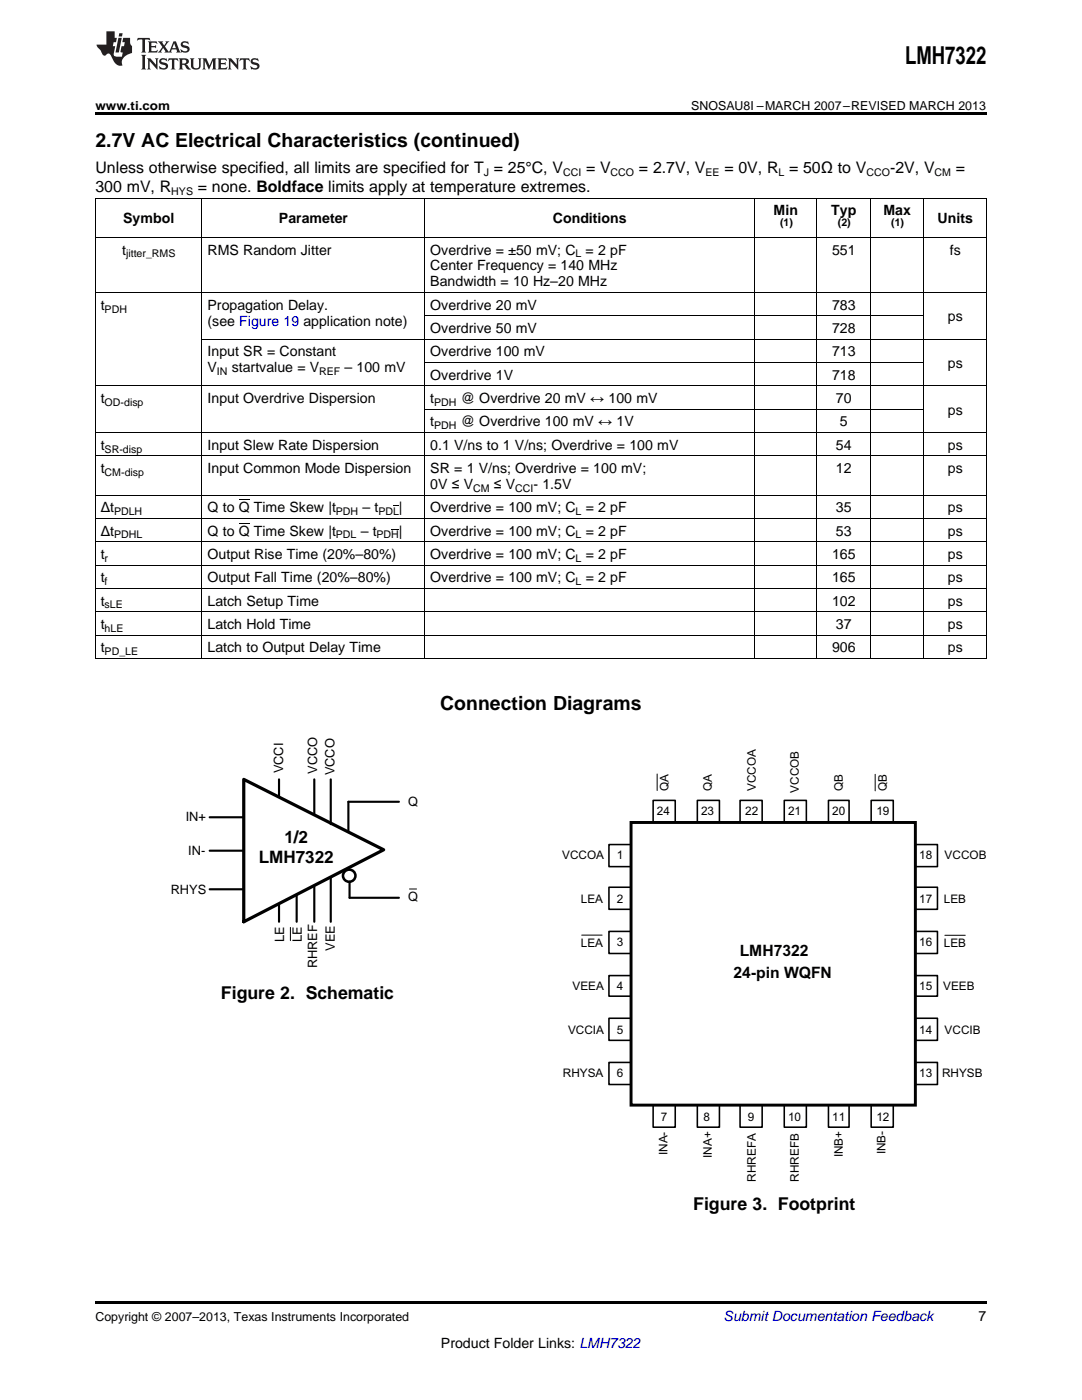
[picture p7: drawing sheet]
<svg xmlns="http://www.w3.org/2000/svg" width="216mm" height="279mm" viewBox="0 0 216 279" stroke-linecap="round" stroke-linejoin="round" font-family="sans-serif">
<defs><g id="words">
<text font-size="4.9" x="180.6" y="12.8">LMH7322</text>
<g font-size="3.9">
<text x="19" y="29.3">2.7V AC Electrical Characteristics (continued)</text>
<text x="87.8" y="141.7">Connection Diagrams</text>
</g>
<g font-size="3.5">
<text x="44.1" y="199.4">Figure 2. Schematic</text>
<text x="138.3" y="241.4">Figure 3. Footprint</text>
</g>
<g font-size="3.4">
<text x="51.6" y="172.3">LMH7322</text>
<text x="56.7" y="168.2">1/2</text>
</g>
<g font-size="3.2">
<text x="19" y="34.4">Unless otherwise specified, all limits are specified for T = 25°C, V</text>
<text x="116.9" y="34.4">= V</text>
<text x="127.5" y="34.4">= 2.7V, V</text>
<text x="144.5" y="34.4">= 0V, R = 50Ω to V</text>
<text x="177.6" y="34.4">-2V, V</text>
<text x="190.7" y="34.4">=</text>
<text x="19" y="38.3">300 mV, R</text>
<text x="39.5" y="38.3">= none. Boldface limits apply at temperature extremes.</text>
</g>
<g font-size="3.1">
<text x="147.6" y="190.8">LMH7322</text>
<text x="146.3" y="195.2">24-pin WQFN</text>
</g>
<g font-size="2.8">
<text x="24.6" y="44.6">Symbol</text>
<text x="55.7" y="44.6">Parameter</text>
<text x="110.3" y="44.6">Conditions</text>
<text x="154.4" y="43">Min</text>
<text x="165.9" y="43">Typ</text>
<text x="176.3" y="43">Max</text>
<text x="187.1" y="44.6">Units</text>
<text x="24.4" y="50.8">t</text>
<text x="41.4" y="50.8">RMS Random Jitter</text>
<text x="85.9" y="50.8">Overdrive = ±50 mV; C</text>
<text x="85.9" y="54">Center Frequency = 140 MHz</text>
<text x="116.8" y="50.8">= 2 pF</text>
<text x="166" y="50.8">551</text>
<text x="189.5" y="50.8">fs</text>
<text x="85.9" y="57.2">Bandwidth = 10 Hz–20 MHz</text>
<text x="20.1" y="61.8">t</text>
<text x="41.4" y="61.8">Propagation Delay.</text>
<text x="41.4" y="65">(see Figure 19 application note)</text>
<text x="85.9" y="61.8">Overdrive 20 mV</text>
<text x="166" y="61.8">783</text>
<text x="189.1" y="64.1">ps</text>
<text x="41.4" y="71.1">Input SR = Constant</text>
<text x="85.9" y="66.5">Overdrive 50 mV</text>
<text x="85.9" y="71.1">Overdrive 100 mV</text>
<text x="166" y="66.5">728</text>
<text x="166" y="71.1">713</text>
<text x="41.4" y="74.3">V</text>
<text x="46.2" y="74.3">startvalue = V</text>
<text x="68.8" y="74.3">– 100 mV</text>
<text x="85.9" y="75.8">Overdrive 1V</text>
<text x="166" y="75.8">718</text>
<text x="189.1" y="73.4">ps</text>
<text x="20.1" y="80.4">t</text>
<text x="41.4" y="80.4">Input Overdrive Dispersion</text>
<text x="85.9" y="80.4">t</text>
<text x="91.9" y="80.4">@ Overdrive 20 mV ↔ 100 mV</text>
<text x="166.8" y="80.4">70</text>
<text x="189.1" y="82.8">ps</text>
<text x="20.1" y="89.7">t</text>
<text x="41.4" y="89.7">Input Slew Rate Dispersion</text>
<text x="85.9" y="85.1">t</text>
<text x="85.9" y="89.7">0.1 V/ns to 1 V/ns; Overdrive = 100 mV</text>
<text x="91.9" y="85.1">@ Overdrive 100 mV ↔ 1V</text>
<text x="166.8" y="89.7">54</text>
<text x="167.6" y="85.1">5</text>
<text x="189.1" y="89.7">ps</text>
<text x="20.1" y="94.4">t</text>
<text x="41.4" y="94.4">Input Common Mode Dispersion</text>
<text x="85.9" y="94.4">SR = 1 V/ns; Overdrive = 100 mV;</text>
<text x="166.8" y="94.4">12</text>
<text x="189.1" y="94.4">ps</text>
<text x="85.9" y="97.6">0V ≤ V</text>
<text x="98.5" y="97.6">≤ V</text>
<text x="106.4" y="97.6">- 1.5V</text>
<text x="20.1" y="102.2">Δt</text>
<text x="20.1" y="106.9">Δt</text>
<text x="41.4" y="102.2">Q to Q Time Skew |t</text>
<text x="41.4" y="106.9">Q to Q Time Skew |t</text>
<text x="72" y="106.9">– t</text>
<text x="72.3" y="102.2">– t</text>
<text x="79.6" y="106.9">|</text>
<text x="79.6" y="102.2">|</text>
<text x="85.9" y="102.2">Overdrive = 100 mV; C</text>
<text x="85.9" y="106.9">Overdrive = 100 mV; C</text>
<text x="116.9" y="102.2">= 2 pF</text>
<text x="116.9" y="106.9">= 2 pF</text>
<text x="166.8" y="102.2">35</text>
<text x="166.8" y="106.9">53</text>
<text x="189.1" y="102.2">ps</text>
<text x="189.1" y="106.9">ps</text>
<text x="20.1" y="111.5">t</text>
<text x="41.4" y="111.5">Output Rise Time (20%–80%)</text>
<text x="85.9" y="111.5">Overdrive = 100 mV; C</text>
<text x="116.9" y="111.5">= 2 pF</text>
<text x="166" y="111.5">165</text>
<text x="189.1" y="111.5">ps</text>
<text x="20.1" y="116.2">t</text>
<text x="41.4" y="116.2">Output Fall Time (20%–80%)</text>
<text x="85.9" y="116.2">Overdrive = 100 mV; C</text>
<text x="116.9" y="116.2">= 2 pF</text>
<text x="166" y="116.2">165</text>
<text x="189.1" y="116.2">ps</text>
<text x="20.1" y="120.9">t</text>
<text x="20.1" y="125.5">t</text>
<text x="41.4" y="120.9">Latch Setup Time</text>
<text x="41.4" y="125.5">Latch Hold Time</text>
<text x="166" y="120.9">102</text>
<text x="166.8" y="125.5">37</text>
<text x="189.1" y="120.9">ps</text>
<text x="189.1" y="125.5">ps</text>
<text x="20.1" y="130.2">t</text>
<text x="41.4" y="130.2">Latch to Output Delay Time</text>
<text x="166" y="130.2">906</text>
<text x="189.1" y="130.2">ps</text>
<text x="195.3" y="263.6">7</text>
<text x="88" y="269">Product Folder Links: LMH7322</text>
</g>
<text font-size="2.8" fill="#0000c8" x="144.4" y="263.6">Submit Documentation Feedback</text>
<g font-size="2.6">
<text x="56.5" y="154.3" transform="rotate(-90 56.5 154.3)">VCCI</text>
<text x="63.3" y="154.5" transform="rotate(-90 63.3 154.5)">VCCO</text>
<text x="66.7" y="154.8" transform="rotate(-90 66.7 154.8)">VCCO</text>
<text x="81.4" y="160.9">Q</text>
<text x="37.1" y="163.9">IN+</text>
<text x="37.6" y="170.6">IN-</text>
<text x="34.1" y="178.4">RHYS</text>
<text x="81.4" y="179.9">Q</text>
<text x="56.7" y="188" transform="rotate(-90 56.7 188)">LE</text>
<text x="60.2" y="188" transform="rotate(-90 60.2 188)">LE</text>
<text x="66.8" y="189.7" transform="rotate(-90 66.8 189.7)">VEE</text>
<text x="63.3" y="193.2" transform="rotate(-90 63.3 193.2)">RHREF</text>
</g>
<g font-size="2.5">
<text x="19" y="21.9">www.ti.com</text>
<text x="137.9" y="21.9">SNOSAU8I –MARCH 2007–REVISED MARCH 2013</text>
<text x="19" y="263.6">Copyright © 2007–2013, Texas Instruments Incorporated</text>
</g>
<g font-size="2.3">
<text x="133.4" y="157.9" transform="rotate(-90 133.4 157.9)">QA</text>
<text x="142" y="157.9" transform="rotate(-90 142 157.9)">QA</text>
<text x="150.8" y="157.9" transform="rotate(-90 150.8 157.9)">VCCOA</text>
<text x="159.4" y="158.2" transform="rotate(-90 159.4 158.2)">VCCOB</text>
<text x="168.2" y="157.9" transform="rotate(-90 168.2 157.9)">QB</text>
<text x="177" y="157.9" transform="rotate(-90 177 157.9)">QB</text>
<text x="131.1" y="162.6">24</text>
<text x="139.9" y="162.6">23</text>
<text x="148.7" y="162.6">22</text>
<text x="157.2" y="162.6">21</text>
<text x="166.1" y="162.6">20</text>
<text x="174.9" y="162.6">19</text>
<text x="112.2" y="171.4">VCCOA</text>
<text x="123.1" y="171.4">1</text>
<text x="183.4" y="171.4">18</text>
<text x="188.5" y="171.4">VCCOB</text>
<text x="115.9" y="180.2">LEA</text>
<text x="123.1" y="180.2">2</text>
<text x="183.4" y="180.2">17</text>
<text x="188.3" y="180.2">LEB</text>
<text x="115.9" y="189.1">LEA</text>
<text x="123.1" y="188.8">3</text>
<text x="183.4" y="188.8">16</text>
<text x="188.3" y="189.1">LEB</text>
<text x="114.3" y="197.6">VEEA</text>
<text x="123.1" y="197.6">4</text>
<text x="183.4" y="197.6">15</text>
<text x="188.2" y="197.6">VEEB</text>
<text x="113.4" y="206.4">VCCIA</text>
<text x="123.1" y="206.4">5</text>
<text x="183.4" y="206.4">14</text>
<text x="188.5" y="206.4">VCCIB</text>
<text x="112.3" y="214.9">RHYSA</text>
<text x="123.1" y="214.9">6</text>
<text x="183.4" y="214.9">13</text>
<text x="188" y="214.9">RHYSB</text>
<text x="131.9" y="223.7">7</text>
<text x="140.4" y="223.7">8</text>
<text x="149.2" y="223.7">9</text>
<text x="157.2" y="223.7">10</text>
<text x="166.1" y="223.7">11</text>
<text x="174.9" y="223.7">12</text>
<text x="133.2" y="230.5" transform="rotate(-90 133.2 230.5)">INA-</text>
<text x="142" y="231.1" transform="rotate(-90 142 231.1)">INA+</text>
<text x="168.2" y="231" transform="rotate(-90 168.2 231)">INB+</text>
<text x="176.7" y="230.4" transform="rotate(-90 176.7 230.4)">INB-</text>
<text x="150.8" y="235.8" transform="rotate(-90 150.8 235.8)">RHREFA</text>
<text x="159.4" y="235.8" transform="rotate(-90 159.4 235.8)">RHREFB</text>
</g>
<g font-size="2.1">
<text x="96.5" y="35.1">J</text>
<text x="112.4" y="35.1">CCI</text>
<text x="121.8" y="35.1">CCO</text>
<text x="140.8" y="35.1">EE</text>
<text x="155.3" y="35.1">L</text>
<text x="172.9" y="35.1">CCO</text>
<text x="186.5" y="35.1">CM</text>
<text x="34.2" y="38.9">HYS</text>
<text x="155.6" y="45">(1)</text>
<text x="167.2" y="45">(2)</text>
<text x="177.8" y="45">(1)</text>
<text x="25.2" y="51.4">jitter_RMS</text>
<text x="114.8" y="51.4">L</text>
<text x="20.9" y="62.4">PDH</text>
<text x="43.3" y="74.9">IN</text>
<text x="63.7" y="74.9">REF</text>
<text x="20.9" y="81">OD-disp</text>
<text x="86.6" y="81">PDH</text>
<text x="86.6" y="85.7">PDH</text>
<text x="20.9" y="90.3">SR-disp</text>
<text x="20.9" y="95">CM-disp</text>
<text x="94.4" y="98.1">CM</text>
<text x="102.8" y="98.1">CCI</text>
<text x="22.8" y="102.8">PDLH</text>
<text x="22.8" y="107.5">PDHL</text>
<text x="67" y="102.8">PDH</text>
<text x="67" y="107.5">PDL</text>
<text x="75.1" y="107.5">PDH</text>
<text x="75.5" y="102.8">PDL</text>
<text x="114.9" y="102.8">L</text>
<text x="114.9" y="107.5">L</text>
<text x="20.9" y="112.1">r</text>
<text x="114.9" y="112.1">L</text>
<text x="20.9" y="116.8">f</text>
<text x="114.9" y="116.8">L</text>
<text x="20.9" y="121.4">sLE</text>
<text x="20.9" y="126.1">hLE</text>
<text x="20.9" y="130.7">PD_LE</text>
</g>
</g></defs>
<path d="M19 22.5h177.8v.5h-177.8zM19 259.7h177.8v.5h-177.8z" fill="#000"/>
<g fill="none" stroke="#000" stroke-width=".31">
<path d="M130.3 159.7h4.4v4.4h-4.4zM139.1 159.7h4.5v4.4h-4.5zM147.7 159.7h4.4v4.4h-4.4zM156.5 159.7h4.4v4.4h-4.4zM165.3 159.7h4.1v4.4h-4.1zM173.8 159.7h4.4v4.4h-4.4zM121.5 168.5h4.4v4.5h-4.4zM121.5 177.1h4.4v4.4h-4.4zM182.7 168.5h4.4v4.5h-4.4zM182.7 177.1h4.4v4.4h-4.4zM121.5 185.9h4.4v4.4h-4.4zM121.5 194.7h4.4v4.1h-4.4z"/>
<path d="M182.7 185.9h4.4v4.4h-4.4zM182.7 194.7h4.4v4.1h-4.4zM121.5 203.2h4.4v4.4h-4.4zM121.5 212h4.4v4.4h-4.4zM182.7 203.2h4.4v4.4h-4.4zM182.7 212h4.4v4.4h-4.4zM130.3 220.6h4.4v4.4h-4.4zM139.1 220.6h4.5v4.4h-4.5zM147.7 220.6h4.4v4.4h-4.4zM156.5 220.6h4.4v4.4h-4.4zM165.3 220.6h4.1v4.4h-4.1zM173.8 220.6h4.4v4.4h-4.4z"/>
</g>
<path d="M125.9 164.1h56.8v56.5h-56.8z" fill="none" stroke="#000" stroke-width=".59"/>
<g fill="none" stroke="#000" stroke-width=".2">
<path d="M19 39.5h177.8M19.1 39.6v91.8M40.3 39.6v91.8M84.8 39.6v91.8M150.5 39.6v91.8M163 39.6v91.8M173.7 39.6v91.8M184.3 39.6v91.8M196.8 39.6v91.8M19 58.4h177.8M19 47.4h177.8M19 77h177.8"/>
<path d="M40.4 67.7h156.4M84.8 72.3h99.6M84.8 63h99.6M19 98.8h177.8M19 91h177.8M19 86.3h177.8M84.8 81.7h99.6M19 117.4h177.8M19 112.8h177.8M19 108.1h177.8M19 103.5h177.8M19 131.4h177.8"/>
<path d="M19 126.7h177.8M19 122.1h177.8M131.1 154.5v3.3M174.6 154.5v3.3M81.7 177.4h1.4M57.9 185.1v2.6M116.1 186.6h4M188.5 186.7h4.1"/>
</g>
<path d="M55.7 155.5v3.6M62.7 155.5v7.1M66 155.5v9M41.8 163.1h6.8M41.8 169.8h6.8M41.8 177.5h6.8M59.2 178.5v5.5M62.7 176.9v7.1M66 175v9M69.8 176v3.2h9.8M79.6 160h-10.1v6.1M55.7 180.4v3.6" fill="none" stroke="#000" stroke-width=".43"/>
<circle cx="69.7" cy="174.8" r="1.23" fill="none" stroke="#000" stroke-width=".51"/>
<path d="M48.6 155.5l28 14.1-28 14.4z" fill="none" stroke="#000" stroke-width=".64"/>
<g fill="#231f20">
<path d="M27.5 7.6l-.1 .5 .4-.2h.6v.1v2.1l-.2 .4h1l-.3-.4v-2.1l.1-.1h.5l.5 .2-.2-.5zM29.5 8.3l.2 .3v1.5l-.2 .4h1.8l.2-.6a1.04 1.04 0 0 1-1.3 .2v-.7h.6l.3 .2v-.6l-.3 .2h-.6v-.6l.8-.1 .4 .3-.2-.5zM31.5 8.3l.9 1.1-.9 1.1h.8l-.2-.2 .5-.7 .4 .7-.2 .2h1.5l-.1-.2 .1-.4h.9l.1 .4-.2 .2h1l-.3-.3-.7-1.9h-.5l-.9 2-.8-1 .9-1h-.8l.1 .3-.3 .5-.4-.6 .2-.2zM34.7 8.6l.4 1h-.7zM36.3 8.4a.63 .63 0 0 0-.2 .7 .63 .63 0 0 0 .6 .4l.6 .2 .1 .2a.75 .75 0 0 1-.7 .4 .75 .75 0 0 1-.6-.5l.1 .7 .1-.1a1.11 1.11 0 0 0 1.5-.6 1.13 1.13 0 0 0-1.2-.8l-.1-.4a1.04 1.04 0 0 1 1.2 .2l-.2-.5-.1 .1-.5-.2zM28.2 10.9l.2 .4v2.2l-.2 .4h1l-.3-.4v-2.2l.3-.4zM29.3 11.6l.3 .4v1.5l-.3 .4h.8l-.2-.4v-1.3l1.5 1.7v-1.9l.2-.4h-.7l.2 .4v.9l-1.1-1.3zM32 11.8a.62 .62 0 0 0-.2 .7 .62 .62 0 0 0 .6 .4l.6 .1 .1 .3a.76 .76 0 0 1-.7 .3 .76 .76 0 0 1-.6-.4l.1 .7 .1-.1a1.11 1.11 0 0 0 1.5-.6 1.13 1.13 0 0 0-1.2-.8l-.1-.4a1.04 1.04 0 0 1 1.2 .2l-.2-.6-.1 .1-.5-.1zM33.7 11.6l-.2 .6a.61 .61 0 0 1 .8-.3v1.6l-.2 .4h.9l-.2-.4v-1.6a.63 .63 0 0 1 .8 .3l-.2-.6zM35.6 11.6l.3 .4v1.5l-.3 .4h1l-.2-.2v-.8l.5 .2a.76 .76 0 0 0 1.2 .7l-1-1a.58 .58 0 0 0 .6-.5 .58 .58 0 0 0-.5-.6zM36.4 11.9h.1a.45 .45 0 0 1 .5 .1 .45 .45 0 0 1 .1 .5l-.7 .2zM37.9 11.6l.2 .2a2.17 2.17 0 0 0 .3 1.9 .99 .99 0 0 0 1.6-.6v-1.1l.2-.4h-.7l.2 .2a1.92 1.92 0 0 1-.2 1.8 .6 .6 0 0 1-.9-.5v-1.1l.2-.4zM40.4 11.6l.2 .4v1.5l-.2 .4h.7l-.2-.4v-1.4l.8 1.8 .8-1.8v1.4l-.2 .4h.9l-.2-.4v-1.5l.2-.4h-.8l-.6 1.5-.6-1.5zM43.4 11.6l.2 .4v1.5l-.2 .4h1.8l.2-.6a1.04 1.04 0 0 1-1.3 .1v-.6h.5l.4 .2v-.6l-.4 .2h-.5v-.7h.8l.3 .3-.1-.6zM45.5 11.6l.2 .4v1.5l-.2 .4h.7l-.2-.4v-1.3l1.5 1.7v-1.9l.2-.4h-.7l.2 .4v.9l-1.1-1.3zM47.9 11.6l-.1 .6a.61 .61 0 0 1 .8-.3v1.6l-.3 .4h1l-.3-.4 .1-1.6a.63 .63 0 0 1 .7 .3l-.1-.6zM50.2 11.8a.62 .62 0 0 0-.2 .7 .62 .62 0 0 0 .6 .4l.6 .1 .2 .3a.76 .76 0 0 1-.8 .3 .76 .76 0 0 1-.6-.4l.1 .7 .2-.1a1.11 1.11 0 0 0 1.5-.6 1.13 1.13 0 0 0-1.3-.8l-.1-.4a1.04 1.04 0 0 1 1.2 .2l-.1-.6-.2 .1-.5-.1z"/>
<path d="M21.2 6.3v2.6h-1.9l.1 .4 .7 .9a.91 .91 0 0 0 1 .8 .56 .56 0 0 1 .5-.3 .56 .56 0 0 1 .5 .3l.4 .8a1.53 1.53 0 0 0 1.9 1.2 1.54 1.54 0 0 1 1-2.1l.9-.3v-1.4a1.52 1.52 0 0 1-.3-1.6h-1.4l-.2 .8h.5l-.2 .8h-.4l-.2 1v.2l.4 .1-.2 .8a1.93 1.93 0 0 1-1.6-.3l.3-1.8h-.5l.2-.8h.4l.2-.8h-.4v-1.3zM23.6 7.6l-.6 2.9h.7l.6-2.9zM23.8 6.6l-.1 .7h.6l.2-.7z"/>
</g>
<path d="M78.1 105.6h1.5v.1h-1.5zM78.4 100.9h1.2v.1h-1.2z" fill="#000"/>
<path d="M47.6 99.7h2.2M47.6 104.4h2.2" fill="none" stroke="#000" stroke-width=".2"/>
<use href="#words"/>
</svg>
